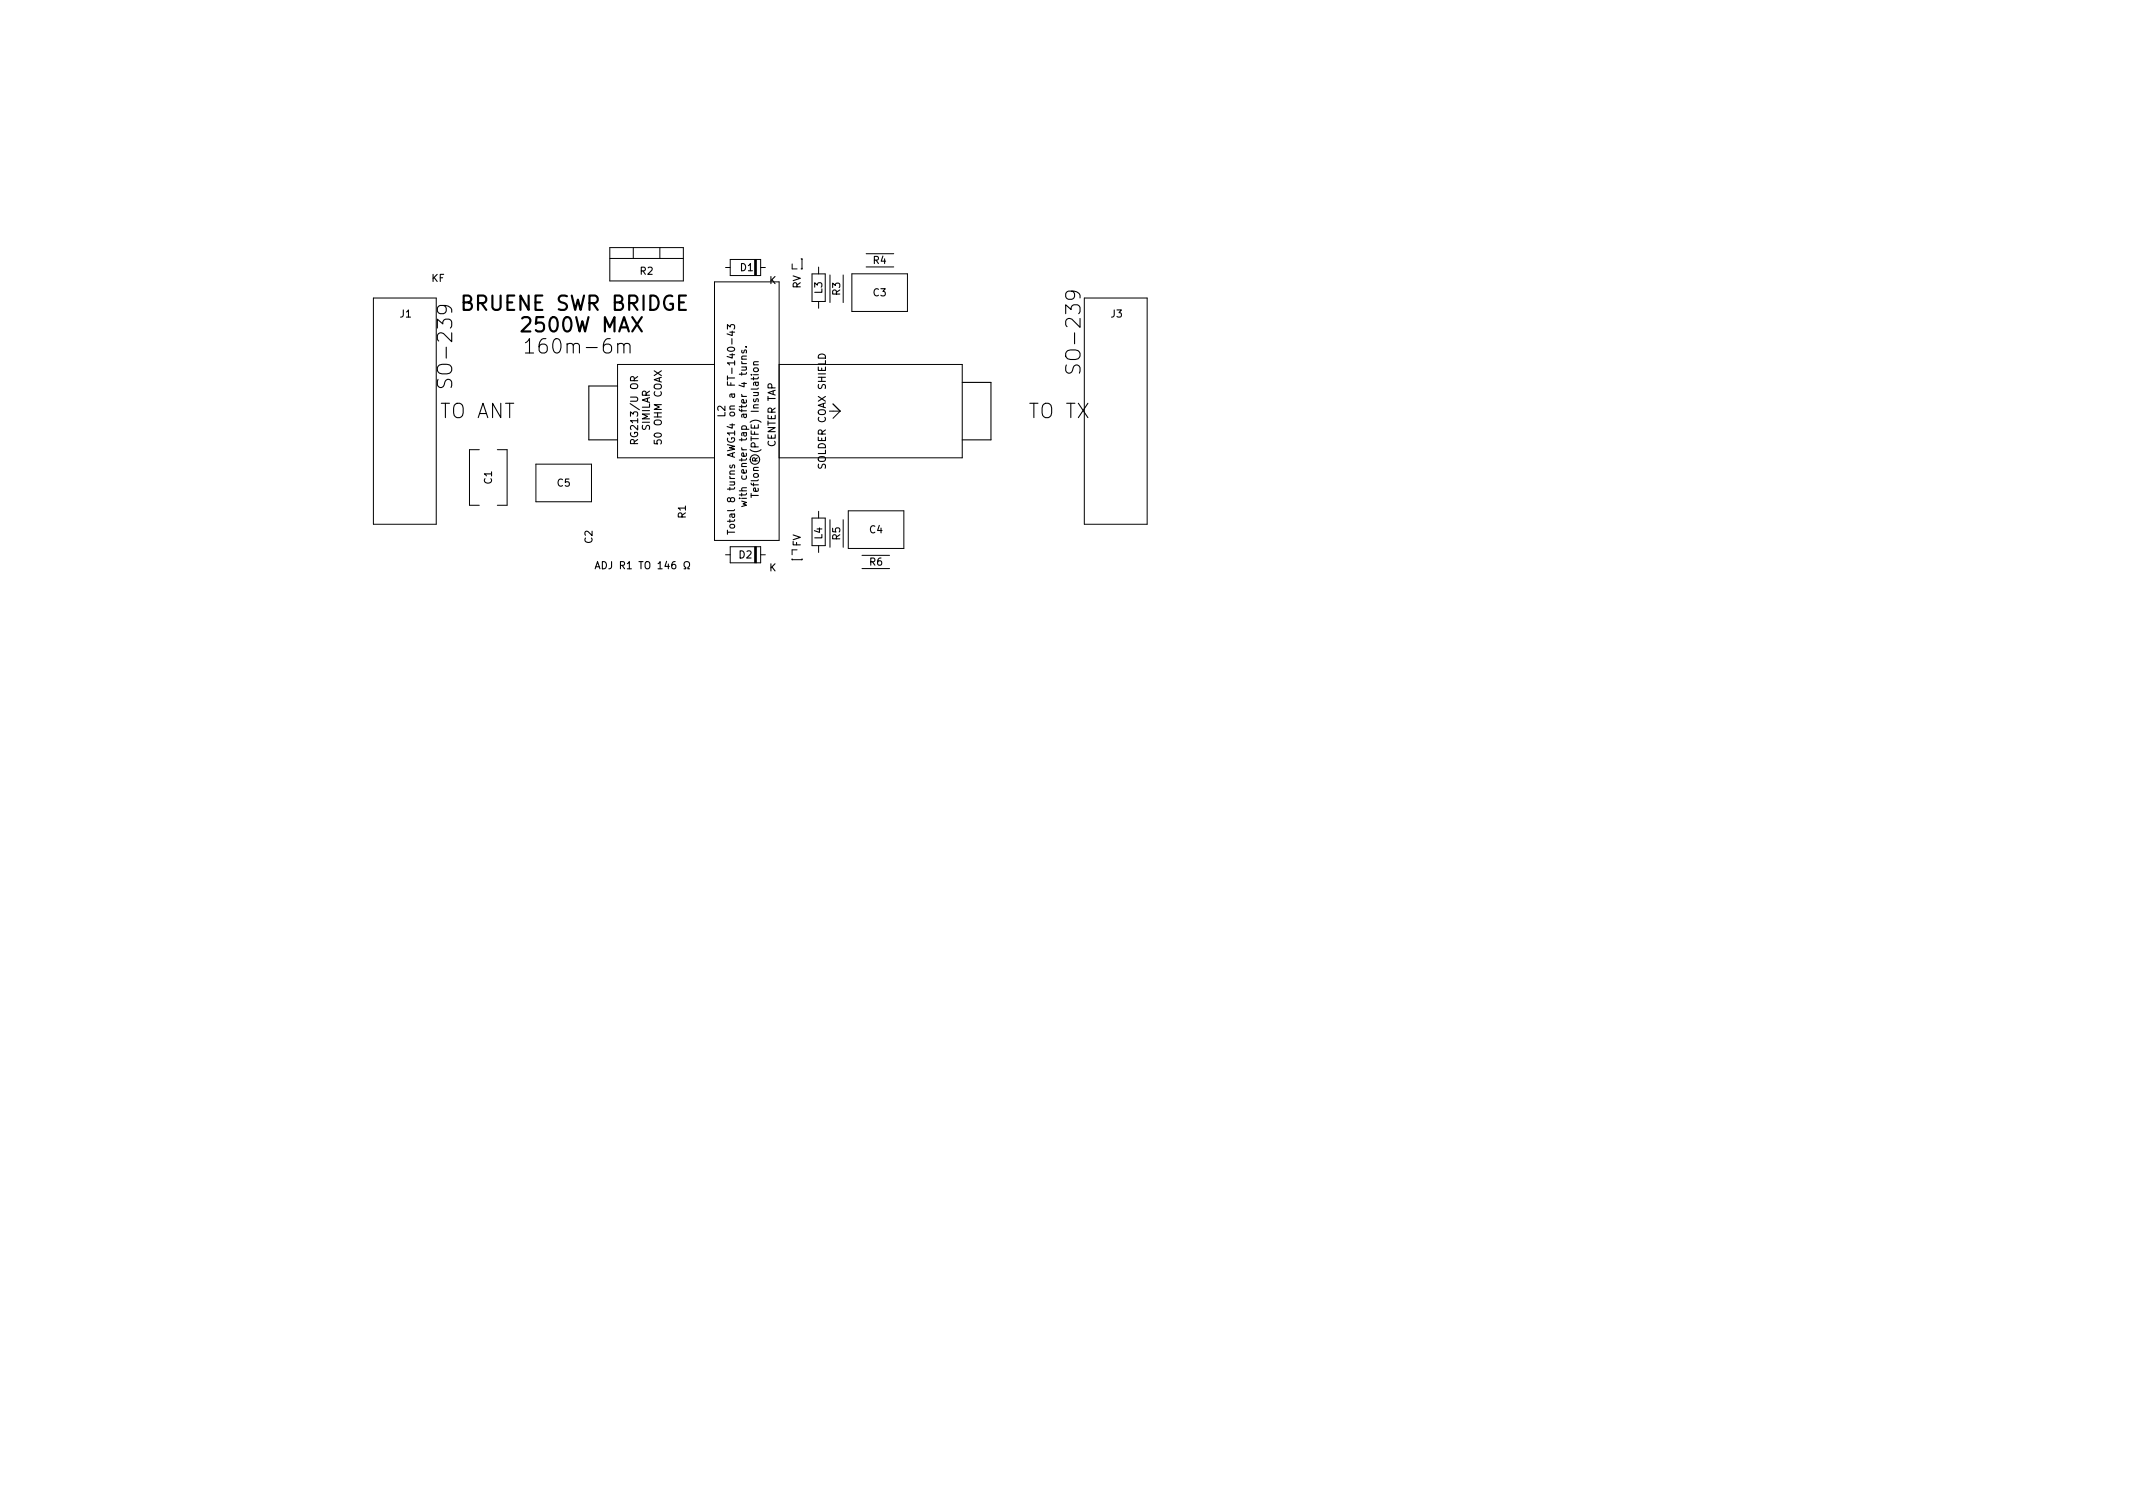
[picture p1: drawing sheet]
<svg xmlns="http://www.w3.org/2000/svg" width="297mm" height="210mm" viewBox="0 0 297 210" stroke-linecap="round" stroke-linejoin="round" font-family="sans-serif">
<defs><g id="words">
<g font-size="2.8">
<text x="64.7" y="43.2">BRUENE SWR BRIDGE</text>
<text x="73.1" y="46.2">2500W MAX</text>
<text x="63" y="53" transform="rotate(-90 63 53)">SO-239</text>
<text x="74.5" y="49.2">160m-6m</text>
<text x="150.5" y="51" transform="rotate(-90 150.5 51)">SO-239</text>
<text x="61.3" y="58.2">TO ANT</text>
<text x="143.4" y="58.2">TO TX</text>
</g>
<g font-size="1.4">
<text x="60.1" y="39.2">KF</text>
<text x="89.1" y="38.2">R2</text>
<text x="103.1" y="37.7">D1</text>
<text x="107.1" y="39.5">K</text>
<text x="111.5" y="40.2" transform="rotate(-90 111.5 40.2)">RV</text>
<text x="114.5" y="40.9" transform="rotate(-90 114.5 40.9)">L3</text>
<text x="117" y="41.1" transform="rotate(-90 117 41.1)">R3</text>
<text x="121.6" y="41.2">C3</text>
<text x="121.6" y="36.7">R4</text>
<text x="55.7" y="44.2">J1</text>
<text x="154.7" y="44.2">J3</text>
<text x="90.5" y="59.8" transform="rotate(-90 90.5 59.8)">SIMILAR</text>
<text x="101" y="58.1" transform="rotate(-90 101 58.1)">L2</text>
<text x="88.8" y="61.1" transform="rotate(-90 88.8 61.1)">RG213/U OR</text>
<text x="92.1" y="61.5" transform="rotate(-90 92.1 61.5)">50 OHM COAX</text>
<text x="108" y="62.2" transform="rotate(-90 108 62.2)">CENTER TAP</text>
<text x="115" y="65.1" transform="rotate(-90 115 65.1)">SOLDER COAX SHIELD</text>
<text x="68.5" y="67.4" transform="rotate(-90 68.5 67.4)">C1</text>
<text x="77.6" y="67.7">C5</text>
<text x="102.4" y="71.7" transform="rotate(-90 102.4 71.7)">Total 8 turns AWG14 on a FT-140-43</text>
<text x="104" y="68.9" transform="rotate(-90 104 68.9)">with center tap after 4 turns.</text>
<text x="105.7" y="68.1" transform="rotate(-90 105.7 68.1)">Teflon®(PTFE) Insulation</text>
<text x="82.5" y="75.6" transform="rotate(-90 82.5 75.6)">C2</text>
<text x="95.5" y="72.1" transform="rotate(-90 95.5 72.1)">R1</text>
<text x="102.9" y="77.7">D2</text>
<text x="111.5" y="76.1" transform="rotate(-90 111.5 76.1)">FV</text>
<text x="114.5" y="75.1" transform="rotate(-90 114.5 75.1)">L4</text>
<text x="117" y="75.2" transform="rotate(-90 117 75.2)">R5</text>
<text x="121.1" y="74.2">C4</text>
<text x="84.3" y="79.2">ADJ R1 TO 146</text>
<text x="107.1" y="79.5">K</text>
<text x="121.1" y="78.7">R6</text>
</g>
</g></defs>
<g fill="none" stroke="#000" stroke-width=".15">
<path d="M61 52.8l-.1 .8a.49 .49 0 0 0 .5 .4 .49 .49 0 0 0 .5-.4 .73 .73 0 0 1 .4-.8 .51 .51 0 0 1 .6 .4l-.1 .8M61.8 42.5l.3 .4v.4l-.3 .4h-.5l-.3-.2-.1-.6 .2-.3a1.32 1.32 0 0 1 1.8 .5v.4M73.2 47.7l.5-.5v2M73.2 49.2h1.1M86 53.7h-4v7.5h4M86.9 48.1l.3-.3 .4 .1 .1 .2v1.1M101.3 45.8v-.6l.4 .3 .1-.3h.4l.1 .2-.1 .4M101.6 46.2h.7M101.9 47.2v.7M102 46.1v.6l-.7-.2M103.3 48.8v.2l.1 .2 .2-.1 .1-.3h.2v.4M103.9 48.3h.1"/>
<path d="M104 49.6h-.7v.3l.1 .1M104.9 50.8h.7M105.6 50.4h-.6l-.1 .3 .1 .1M134 53.2h4v8h-4M148.5 50.8l-.1 .8a.49 .49 0 0 0 .5 .4 .49 .49 0 0 0 .5-.4 .73 .73 0 0 1 .4-.8 .51 .51 0 0 1 .6 .4l-.1 .8M149.3 40.5l.3 .4-.1 .6-.2 .2h-.5l-.3-.2-.1-.6 .2-.3a1.32 1.32 0 0 1 1.8 .5v.4M82.9 79.2l.3-1 .3 1M83 78.9h.5M88.3 61.8v-.5l-.2-.1h-.2l-.1 .6h1M88.8 61.2l-.5 .3M95.3 79.2h.2v-.2a.43 .43 0 0 1-.2-.6 .43 .43 0 0 1 .6-.2 .46 .46 0 0 1-.1 .8v.2h.2M101.3 73.8v.6"/>
<path d="M101.3 74.1h1M101.6 72.3v.4M101.7 73.1l.4-.1 .2 .1v.2l-.2 .2h-.3l-.2-.2zM102.3 72.3l-.1 .3h-.9M103 69.4h.1M103.3 69.8l.7 .2-.5 .2 .5 .1-.7 .2M103.3 69.4h.7M104.6 69h1"/>
</g>
<g fill="none" stroke="#000" stroke-width=".14">
<path d="M84.9 34.5h10.3v4.6h-10.3zM84.9 36h10.3M88.2 34.5v1.5M91.9 34.5v1.5M99.5 39.2h9v36h-9zM101 37.2h.7M101.7 36.1h4.2v2.3h-4.2zM105.1 36.1v2.3M105.2 36.1v2.3M105.3 36.1v2.3M105.9 37.2h.7M110.3 36.7v.7h.7"/>
<path d="M111.6 36.1h.1v1.3h-.1M113.1 38.1h1.8v3.9h-1.8zM114 37.2v.9M115.6 38.3v3.8M117.4 38.3v3.8M118.6 38.1h7.8v5.3h-7.8zM120.6 35.3h3.9M120.6 37.2h3.9M52 41.5h8.7v31.5h-8.7zM99.5 50.7h-13.5v13h13.5M108.5 50.7h25.5v13h-25.5M114 42v.9"/>
<path d="M115.5 57.2h1.5M116 56.2l1 1M117 57.2l-1 1M151 41.5h8.7v31.5h-8.7zM66.7 62.6h-1.3v7.8h1.3M69.3 62.6h1.3v7.8h-1.3M74.6 64.6h7.8v5.3h-7.8zM101 77.2h.7M101.7 76.1h4.2v2.3h-4.2zM105.1 76.1v2.3M105.2 76.1v2.3M105.3 76.1v2.3"/>
<path d="M105.9 77.2h.7M110.3 77.8v.1h1.4v-.1M111 76.6h-.7v.6M113.1 72.1h1.8v3.9h-1.8zM114 71.2v.9M114 76v.9M115.6 72.4v3.8M117.4 72.4v3.8M118.1 71.1h7.8v5.3h-7.8zM120 79.2h3.9M120 77.3h3.9"/>
</g>
<use href="#words"/>
</svg>
